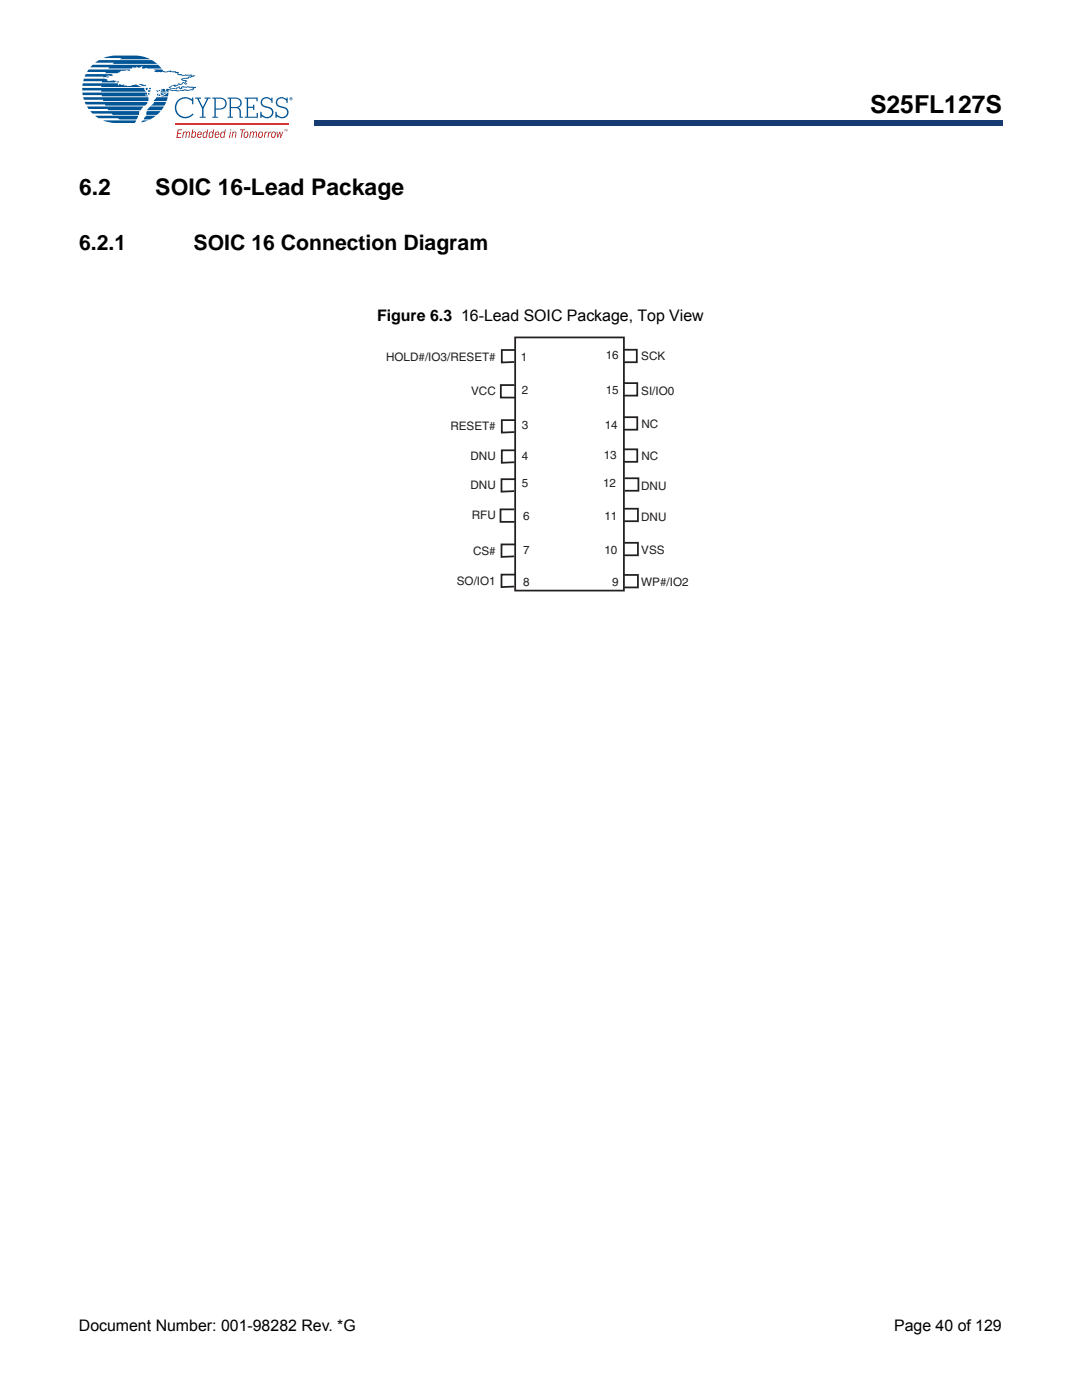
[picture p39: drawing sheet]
<svg xmlns="http://www.w3.org/2000/svg" width="216mm" height="279mm" viewBox="0 0 216 279" stroke-linecap="round" stroke-linejoin="round" font-family="sans-serif">
<defs><g id="words">
<text font-size="4.9" x="173.6" y="22.6">S25FL127S</text>
<g font-size="4.6">
<text x="15.8" y="38.8">6.2</text>
<text x="31" y="38.8">SOIC 16-Lead Package</text>
</g>
<g font-size="4.2">
<text x="15.8" y="49.9">6.2.1</text>
<text x="38.6" y="49.9">SOIC 16 Connection Diagram</text>
</g>
<g font-size="3.2">
<text x="75.2" y="64">Figure 6.3 16-Lead SOIC Package, Top View</text>
<text x="15.7" y="265.6">Document Number: 001-98282 Rev. *G</text>
<text x="178.4" y="265.6">Page 40 of 129</text>
</g>
<g font-size="2.3" fill="#231f20">
<text x="103.9" y="72">1</text>
<text x="120.9" y="71.7">16</text>
<text x="127.9" y="71.9">SCK</text>
<text x="77" y="72.1">HOLD#/IO3/RESET#</text>
<text x="94" y="78.9">VCC</text>
<text x="104.2" y="78.7">2</text>
<text x="120.9" y="78.7">15</text>
<text x="127.9" y="78.9">SI/IO0</text>
<text x="89.9" y="85.9">RESET#</text>
<text x="104.2" y="85.5">3</text>
<text x="120.7" y="85.5">14</text>
<text x="128" y="85.5">NC</text>
<text x="93.9" y="91.9">DNU</text>
<text x="104.2" y="91.7">4</text>
<text x="120.5" y="91.5">13</text>
<text x="128" y="91.9">NC</text>
<text x="93.9" y="97.6">DNU</text>
<text x="104.2" y="97.1">5</text>
<text x="120.3" y="97.1">12</text>
<text x="127.9" y="97.7">DNU</text>
<text x="94.1" y="103.7">RFU</text>
<text x="104.4" y="103.9">6</text>
<text x="120.6" y="103.9">11</text>
<text x="127.9" y="103.9">DNU</text>
<text x="94.4" y="110.7">CS#</text>
<text x="104.4" y="110.7">7</text>
<text x="120.6" y="110.7">10</text>
<text x="127.9" y="110.5">VSS</text>
<text x="91.2" y="116.7">SO/IO1</text>
<text x="104.4" y="116.9">8</text>
<text x="122.2" y="116.9">9</text>
<text x="127.9" y="116.9">WP#/IO2</text>
</g>
</g></defs>
<path d="M62.8 24.1h137.3v.9h-137.3z" fill="#163b71"/>
<path d="M62.7 25h137.3M62.8 24.1h137.2" fill="none" stroke="#163b71" stroke-width=".2"/>
<path d="M62.7 24h.2v1h-.2z" fill="#163b71"/>
<path d="M16.4 11.1h42v16.4h-42z" fill="#fff"/>
<g fill="#005596">
<path d="M29.6 17.9l.5 .1-.1 .2-.6 .1z"/>
<path d="M16.4 18.5h12.8a.28 .28 0 0 1 .1 .3 .28 .28 0 0 1-.4 .1l.6 .3h-9.2v-.2h-3.8z"/>
<path d="M17.1 14.8h5.5l-.3 .2h.3l-1.5 .2 .7 .1-.9 .1-.3 .1 .1-.2h-3.8z"/>
<path d="M19 12.5l.7-.5h10.6l1.1 .8h-8.9l.3-.3z"/>
<path d="M20.6 11.6l2-.5h4.5h-.2l1.6 .2 1.5 .5h-6.2l.6-.2z"/>
<path d="M16.5 16.6h6.9l.2 .5 .3-.3 .5 .2 .4-.1-.1 .2 1.3 .1a1.82 1.82 0 0 1 2.2 .2h-8v-.3h-3.8z"/>
<path d="M27.7 16.8h.5l.4 .1 .1 .1 .3-.1 .1 .2-.6 .1z"/>
<path d="M16.7 15.7h4.3l.5 .2h-.2a.85 .85 0 0 0 1 .2h1.1l-.5 .4h-2.6l.1-.3h-3.8z"/>
<path d="M23.3 16.3l.4-.1v.3h-.4z"/>
<path d="M17.7 13.9h8.1l.2 .1-.2 .1-.5-.1-.4 .1a1.76 1.76 0 0 0-1.4 .5h-2.5l.1-.2h-3.7z"/>
<path d="M30.7 13.9h1.7a.98 .98 0 0 0 1.4 .2h.3l.1 .1 1.5 .2-.1 .2 .1 .2 .9 .2 .4-.2 1.3 .1-.1 .2h.8l-.9 .4-.3-.1-.1 .2-1.3 .2 .9 .3v.2l-.2 .2 .3 .2a.37 .37 0 0 1-.4 .2 .37 .37 0 0 1-.3-.3l-.6 .4-.4-.2-.2 .3h-.5l.2 .2h-.2a.69 .69 0 0 0-1 .2l1.1 .2v-.2l.7-.3 .2 .4a.61 .61 0 0 1 .9-.3l.6-.1 1.7 .2-.8 .6-2.9 .2-1.9-.3v.4h-.3a.31 .31 0 0 1-.2-.3 .31 .31 0 0 1 .2-.3l1 .2a5.2 5.2 0 0 0 2.6-.1l.5 .2 1.1-.2-.1-.1 .2-.2-2.2-.1v.3l-.3 .1h-.2l-.2-.3-.4 .1v.3l-1.4-.2-.3-.3 1.1-.5a.92 .92 0 0 0 1-.3l.3 .2 .4-.3a.45 .45 0 0 1 .7 .2l-.2-.3 .1-.2a.55 .55 0 0 1-.8-.5l1.2-.2 .2-.2 .6-.1-.3-.1h-1.6l-.6-.1-.3-.1v-.3h-.3l-.2-.2-4.2-.1 .5-.3-.3 .1z"/>
<path d="M32.2 17.8l.5-.1 .2 .2 .2 .4h-1.1l.4-.2-.2-.1z"/>
<path d="M31.3 18l.3 .3h-.3z"/>
<path d="M16.4 17.5h12.4l.3 .8h-8.9v-.3h-3.8z"/>
<path d="M31.7 18h.3l-.2 .2z"/>
<path d="M29.8 17.5h.3v.2l-.1 .1h-.2z"/>
<path d="M29.1 17.5h.4l-.2 .5z"/>
<path d="M29.6 18.5l.3 .1-.1 .4-.2-.2z"/>
<path d="M18.3 13.1l.2-.2h13.1l.6 .8h-2.8l-.1-.2-.7 .2-.3-.1 .1-.4-.7 .3-.4-.2-.1 .2h-.8v.2h-4.8l.2-.3h-3.8z"/>
<path d="M32 18.5h1.2a.44 .44 0 0 1-.7 0l-.2 .1 .4 .2-.5 .1z"/>
<path d="M32.2 19.1l.7-.2 .7-.4-.1 .7h-1.3z"/>
<path d="M31.8 18.8l.2 .1v.2l-.5 .1z"/>
<path d="M31.4 18.7l.3 .1-.3 .3z"/>
<path d="M16.6 19.4h13v.2v.6h-9l-.1-.3h-3.8z"/>
<path d="M16.9 20.3h12.5v.2l-.5 .6h-7.9l-.1-.3h-3.8z"/>
<path d="M17.3 21.3h11.3l-.5 .7h-6.5l-.1-.2h-3.8z"/>
<path d="M18 22.2h9.8l-.1 .7h-5.2l-.2-.2h-3.8z"/>
<path d="M19 23.1h8.6l-.4 .7h-3.3l-.4-.2h-3.8z"/>
<path d="M20.5 24h6.7l-.3 .6h-3.7l-1.2-.1z"/>
<path d="M31.2 19.4h2.3l-.3 .8h-2.5z"/>
<path d="M30.7 20.3h2.5l-.4 .8h-2.6l.5-.5z"/>
<path d="M29.7 21.5l.2-.2h2.8l-.5 .7h-2.8z"/>
<path d="M29.3 22.2h2.8l-.8 .7h-2.1z"/>
<path d="M29.1 23.1h2l-1.2 .7h-1.2z"/>
<path d="M28.3 24.2l.2-.2h1l-1.3 .4z"/>
<path d="M35.5 20a2.15 2.15 0 0 1 2.8-.2v-.3h.3v1.3h-.3v-.6a1.84 1.84 0 0 0-2.6 0 1.84 1.84 0 0 0 .1 2.7 1.84 1.84 0 0 0 2.7-.3l.1 .2a2.11 2.11 0 0 1-3.1 .3 2.11 2.11 0 0 1 0-3.1z"/>
<path d="M38.9 19.5h1.2v.2h-.5l.9 1.7 .8-1.7h-.5v-.2h1.2v.2h-.4l-1 2v1.6h.4v.2h-1.1v-.2h.4v-1.6l-1-2h-.4z"/>
<path d="M48.8 19.5h2.6v.7h-.2v-.5h-1.7v1.6h1v-.4h.3v1.1h-.3v-.5h-1v1.8h1.7v-.7h.3v.9h-2.7v-.2h.4v-3.6h-.4z"/>
<path d="M52.2 19.8a1.28 1.28 0 0 1 1.9 0v-.3h.3v1h-.3a.89 .89 0 0 0-1-.9 .89 .89 0 0 0-.7 1.3l.5 .2a1.49 1.49 0 0 1 1.7 1.3 1.34 1.34 0 0 1-1 1.2 1.34 1.34 0 0 1-1.4-.4v.3h-.3v-1.2h.3a.99 .99 0 0 0 1.1 1.1 .89 .89 0 0 0 1-.8 .89 .89 0 0 0-.7-1 1.44 1.44 0 0 1-1.6-1.1z"/>
<path d="M55.2 19.8a1.28 1.28 0 0 1 2 0v-.3h.2v1h-.2a.89 .89 0 0 0-1.1-.9 .89 .89 0 0 0-.6 1.3l.4 .2a1.49 1.49 0 0 1 1.7 1.3 1.34 1.34 0 0 1-.9 1.2 1.34 1.34 0 0 1-1.5-.4v.3h-.2v-1.2h.2a.99 .99 0 0 0 1.1 1.1 .89 .89 0 0 0 1-.8 .89 .89 0 0 0-.7-1 1.44 1.44 0 0 1-1.6-1.1z"/>
<path d="M43 19.7v2a1.58 1.58 0 0 0 1.9-.7 .99 .99 0 0 0-1-1.3zM42.4 19.5a2.62 2.62 0 0 1 2.6 .4 1.21 1.21 0 0 1 .1 1.4 1.21 1.21 0 0 1-1.3 .6h-.8v1.4h.4v.2h-1v-.2h.4v-3.6h-.4z"/>
<path d="M46.1 19.7v1.7h.9a.84 .84 0 0 0 1-.9 .84 .84 0 0 0-1.1-.8zM45.4 19.5a2.71 2.71 0 0 1 2.6 .4 .99 .99 0 0 1-.5 1.6 .77 .77 0 0 1 .6 .9v.9h.4v.2h-.7v-1.1a.73 .73 0 0 0-.9-.8h-.8v1.7h.4v.2h-1.1v-.2h.4v-3.6h-.4z"/>
</g>
<path d="M34.9 24.7h22.7" fill="none" stroke="#e12726" stroke-width=".29"/>
<g fill="#e12726">
<path d="M35.5 25.8h.9l-.1 .2h-.7l-.1 .6h.6v.1h-.6l-.1 .7h.8l-.1 .1h-.9z"/>
<path d="M36.5 26.3h.2v.2l.3-.3 .3 .3a.35 .35 0 0 1 .5-.2 .35 .35 0 0 1 .1 .5l-.1 .7h-.2l.1-.9-.2-.2-.4 1.1h-.1l.1-.9-.1-.2a1.08 1.08 0 0 0-.5 1.1h-.2z"/>
<path d="M46.4 26.3h.2l-.1 .2a.35 .35 0 0 1 .5-.2 .35 .35 0 0 1 .2 .5l-.2 .7h-.1l.1-.9v-.2h-.3l-.3 1.1h-.2z"/>
<path d="M47.9 25.8h1v.2h-.4l-.3 1.5h-.2l.3-1.5h-.4z"/>
<path d="M49.9 26.3h.2v.2l.3-.3 .3 .3a.35 .35 0 0 1 .4-.2 .35 .35 0 0 1 .2 .5l-.1 .7h-.2l.1-.9-.2-.2-.4 1.1h-.1l.1-.9-.1-.2a1.08 1.08 0 0 0-.5 1.1h-.2z"/>
<path d="M52.8 26.3h.2v.3l.4-.4v.3l-.4 .1-.2 .9h-.2z"/>
<path d="M53.6 26.3h.1v.3l.4-.4v.3l-.3 .1-.3 .9h-.1z"/>
<path d="M55.2 26.3h.2v.9l.4-.9h.1l.1 .9 .4-.9h.1l-.4 1.2h-.2l-.1-1-.3 1h-.2z"/>
<path d="M38.6 26.5l-.2 .6 .2 .3a.74 .74 0 0 0 .3-.9zM38.4 25.8h.1l-.1 .6 .4-.2a.68 .68 0 0 1 .3 .8 .68 .68 0 0 1-.6 .5l-.2-.2-.2 .2z"/>
<path d="M39.7 26.4l-.2 .4h.6l-.1-.4zM39.5 26.5a.43 .43 0 0 1 .7 0l.1 .4-.8 .1 .1 .4 .3-.1 .1-.2 .2 .1a.45 .45 0 0 1-.4 .3 .45 .45 0 0 1-.4-.2z"/>
<path d="M40.8 26.5l-.2 .6 .1 .3a.54 .54 0 0 0 .5-.4 .54 .54 0 0 0-.2-.6zM40.6 26.5l.4-.3 .3 .2 .1-.6h.1l-.2 1.7h-.2v-.1a.37 .37 0 0 1-.3 .1 .37 .37 0 0 1-.3-.2z"/>
<path d="M42 26.5l-.2 .6 .1 .3a.54 .54 0 0 0 .5-.4 .54 .54 0 0 0-.2-.6zM41.8 26.5l.4-.3 .3 .2 .1-.6h.1l-.2 1.7h-.2v-.1a.37 .37 0 0 1-.3 .1 .37 .37 0 0 1-.3-.2z"/>
<path d="M43.2 26.4l-.2 .4h.6l-.1-.4zM43 26.5a.43 .43 0 0 1 .7 0l.1 .4-.8 .1 .1 .4 .3-.1 .1-.2 .2 .1a.45 .45 0 0 1-.4 .3 .45 .45 0 0 1-.4-.2z"/>
<path d="M44.3 26.5l-.2 .6 .1 .3a.54 .54 0 0 0 .5-.4 .54 .54 0 0 0-.2-.6zM44.1 26.5l.4-.3 .3 .2 .1-.6h.1l-.2 1.7h-.2v-.1a.37 .37 0 0 1-.3 .1 .37 .37 0 0 1-.3-.2z"/>
<path d="M46 25.8h.2l-.1 .2h-.2zM45.9 26.3h.2l-.2 1.2h-.2z"/>
<path d="M48.9 26.5l-.1 .5 .2 .4a.58 .58 0 0 0 .2-1zM48.8 26.4a.45 .45 0 0 1 .7 .1 .69 .69 0 0 1 0 .7 .69 .69 0 0 1-.7 .3 .87 .87 0 0 1 0-1.1z"/>
<path d="M51.9 26.5l-.2 .5 .2 .4a.58 .58 0 0 0 .2-1zM51.7 26.4a.45 .45 0 0 1 .7 .1 .69 .69 0 0 1 0 .7 .69 .69 0 0 1-.7 .3 .87 .87 0 0 1 0-1.1z"/>
<path d="M54.4 26.5l-.1 .5 .2 .4a.58 .58 0 0 0 .1-1zM54.2 26.4a.45 .45 0 0 1 .8 .1 .69 .69 0 0 1 0 .7 .69 .69 0 0 1-.7 .3 .87 .87 0 0 1-.1-1.1z"/>
<path d="M57 25.8l.2 .3 .1-.3v.4v-.3l-.1 .3-.2-.3v.3zM56.7 25.8h.2l-.1 .4z"/>
</g>
<path d="M58 19.6h.1zM57.9 19.5h.3v.4l-.1-.2-.2 .2zM57.8 19.7a.26 .26 0 0 0 .5 0 .26 .26 0 0 0-.5 0zM57.7 19.7a.35 .35 0 0 1 .7 0 .35 .35 0 0 1-.7 0z" fill="#005596"/>
<path d="M77 67.2h60.4v50.8h-60.4z" fill="#fff"/>
<g fill="none" stroke="#231f20" stroke-width=".35">
<path d="M102.7 76.8h-2.8v2.5h2.8M102.8 67.3h21.7v50.6h-21.7zM102.9 69.9h-2.8v2.4l2.6-.1M124.3 69.8h2.8v2.5h-2.8M124.4 76.5h2.8v2.5h-2.8M102.8 95.6h-2.7v2.5l2.5-.1M102.9 83.8h-2.8v2.5l2.6-.1M102.9 89.9h-2.8v2.5l2.6-.1M124.4 83.3h2.8v2.5h-2.8M124.4 89.7h2.8v2.5h-2.8M124.6 95.4h2.8v2.5h-2.8M102.6 101.7h-2.7v2.4h2.8"/>
<path d="M102.8 108.7h-2.7v2.4l2.5-.1M102.8 114.7h-2.7v2.5l2.5-.1M124.5 101.5h2.8v2.5h-2.8M124.5 108.3h2.8v2.5h-2.8M124.5 114.7h2.8v2.5h-2.8"/>
</g>
<use href="#words"/>
</svg>
